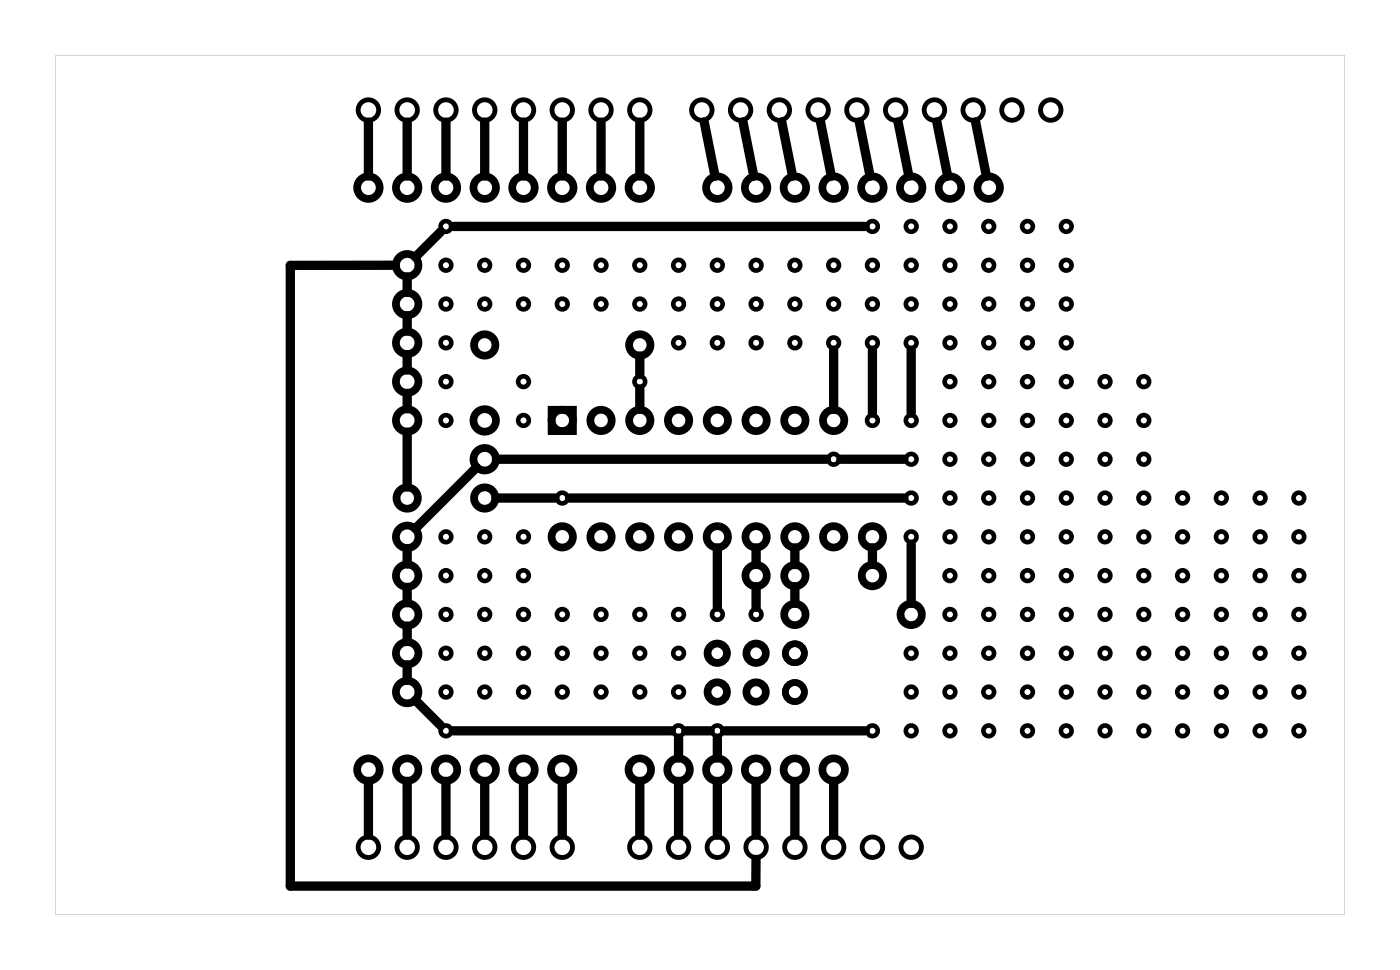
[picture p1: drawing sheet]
<svg xmlns="http://www.w3.org/2000/svg" width="92mm" height="63mm" viewBox="0 0 92 63" stroke-linecap="round" stroke-linejoin="round" font-family="sans-serif">
<path d="M3.6 3.6v56.3h84.5v-56.3zM3.6 3.6h84.5v56.3h-84.5z" fill="#000"/>
<g fill="none" stroke="#000" stroke-width=".51">
<path d="M36.1 26.8h1.4v1.4h-1.4z"/>
<circle cx="24.1" cy="12.3" r=".74"/>
<circle cx="26.7" cy="17.4" r=".74"/>
<circle cx="26.7" cy="19.9" r=".74"/>
<circle cx="26.7" cy="12.3" r=".74"/>
<circle cx="29.2" cy="12.3" r=".74"/>
<circle cx="31.8" cy="12.3" r=".74"/>
<circle cx="34.3" cy="12.3" r=".74"/>
<circle cx="36.8" cy="12.3" r=".74"/>
<circle cx="39.4" cy="12.3" r=".74"/>
<circle cx="41.9" cy="12.3" r=".74"/>
<circle cx="47" cy="12.3" r=".74"/>
<circle cx="49.5" cy="12.3" r=".74"/>
<circle cx="52.1" cy="12.3" r=".74"/>
<circle cx="54.6" cy="12.3" r=".74"/>
<circle cx="57.2" cy="12.3" r=".74"/>
<circle cx="59.7" cy="12.3" r=".74"/>
<circle cx="62.2" cy="12.3" r=".74"/>
<circle cx="64.8" cy="12.3" r=".74"/>
<circle cx="26.7" cy="32.6" r=".7"/>
<circle cx="26.7" cy="27.5" r=".74"/>
<circle cx="26.7" cy="25" r=".74"/>
<circle cx="26.7" cy="22.4" r=".74"/>
<circle cx="26.7" cy="35.1" r=".74"/>
<circle cx="26.7" cy="37.7" r=".74"/>
<circle cx="31.8" cy="22.6" r=".7"/>
<circle cx="31.8" cy="32.6" r=".7"/>
<circle cx="31.8" cy="27.5" r=".74"/>
<circle cx="31.8" cy="30.1" r=".74"/>
<circle cx="36.8" cy="35.1" r=".7"/>
<circle cx="36.8" cy="27.5" r=".7"/>
<circle cx="39.4" cy="35.1" r=".7"/>
<circle cx="39.4" cy="27.5" r=".7"/>
<circle cx="41.9" cy="22.6" r=".7"/>
<circle cx="41.9" cy="35.1" r=".7"/>
<circle cx="41.9" cy="27.5" r=".7"/>
<circle cx="44.5" cy="35.1" r=".7"/>
<circle cx="44.5" cy="27.5" r=".7"/>
<circle cx="47" cy="35.1" r=".7"/>
<circle cx="47" cy="27.5" r=".7"/>
<circle cx="49.5" cy="37.7" r=".7"/>
<circle cx="49.5" cy="35.1" r=".7"/>
<circle cx="49.5" cy="27.5" r=".7"/>
<circle cx="52.1" cy="37.7" r=".7"/>
<circle cx="52.1" cy="35.1" r=".7"/>
<circle cx="52.1" cy="27.5" r=".7"/>
<circle cx="54.6" cy="35.1" r=".7"/>
<circle cx="54.6" cy="27.5" r=".7"/>
<circle cx="57.2" cy="37.7" r=".7"/>
<circle cx="57.2" cy="35.1" r=".7"/>
<circle cx="24.1" cy="50.4" r=".74"/>
<circle cx="26.7" cy="45.3" r=".74"/>
<circle cx="26.7" cy="42.8" r=".74"/>
<circle cx="26.7" cy="40.2" r=".74"/>
<circle cx="26.7" cy="50.4" r=".74"/>
<circle cx="29.2" cy="50.4" r=".74"/>
<circle cx="31.8" cy="50.4" r=".74"/>
<circle cx="34.3" cy="50.4" r=".74"/>
<circle cx="36.8" cy="50.4" r=".74"/>
<circle cx="41.9" cy="50.4" r=".74"/>
<circle cx="44.5" cy="50.4" r=".74"/>
<circle cx="47" cy="42.8" r=".64"/>
<circle cx="47" cy="45.3" r=".64"/>
<circle cx="47" cy="50.4" r=".74"/>
<circle cx="49.5" cy="42.8" r=".64"/>
<circle cx="49.5" cy="45.3" r=".64"/>
<circle cx="49.5" cy="50.4" r=".74"/>
<circle cx="52.1" cy="40.2" r=".7"/>
<circle cx="52.1" cy="50.4" r=".74"/>
<circle cx="54.6" cy="50.4" r=".74"/>
<circle cx="59.7" cy="40.2" r=".7"/>
</g>
<g fill="none" stroke="#000" stroke-width=".3">
<circle cx="29.2" cy="17.4" r=".35"/>
<circle cx="29.2" cy="19.9" r=".35"/>
<circle cx="29.2" cy="14.8" r=".35"/>
<circle cx="31.8" cy="19.9" r=".35"/>
<circle cx="31.8" cy="17.4" r=".35"/>
<circle cx="34.3" cy="19.9" r=".35"/>
<circle cx="34.3" cy="17.4" r=".35"/>
<circle cx="36.8" cy="19.9" r=".35"/>
<circle cx="36.8" cy="17.4" r=".35"/>
<circle cx="39.4" cy="17.4" r=".35"/>
<circle cx="39.4" cy="19.9" r=".35"/>
<circle cx="41.9" cy="19.9" r=".35"/>
<circle cx="41.9" cy="17.4" r=".35"/>
<circle cx="44.5" cy="19.9" r=".35"/>
<circle cx="44.5" cy="17.4" r=".35"/>
<circle cx="47" cy="17.4" r=".35"/>
<circle cx="47" cy="19.9" r=".35"/>
<circle cx="49.5" cy="17.4" r=".35"/>
<circle cx="49.5" cy="19.9" r=".35"/>
<circle cx="52.1" cy="17.4" r=".35"/>
<circle cx="52.1" cy="19.9" r=".35"/>
<circle cx="54.6" cy="17.4" r=".35"/>
<circle cx="54.6" cy="19.9" r=".35"/>
<circle cx="57.2" cy="19.9" r=".35"/>
<circle cx="57.2" cy="14.8" r=".35"/>
<circle cx="57.2" cy="17.4" r=".35"/>
<circle cx="59.7" cy="17.4" r=".35"/>
<circle cx="59.7" cy="14.8" r=".35"/>
<circle cx="59.7" cy="19.9" r=".35"/>
<circle cx="62.2" cy="19.9" r=".35"/>
<circle cx="62.2" cy="14.8" r=".35"/>
<circle cx="62.2" cy="17.4" r=".35"/>
<circle cx="64.8" cy="14.8" r=".35"/>
<circle cx="64.8" cy="19.9" r=".35"/>
<circle cx="64.8" cy="17.4" r=".35"/>
<circle cx="67.3" cy="17.4" r=".35"/>
<circle cx="67.3" cy="14.8" r=".35"/>
<circle cx="67.3" cy="19.9" r=".35"/>
<circle cx="69.9" cy="19.9" r=".35"/>
<circle cx="69.9" cy="14.8" r=".35"/>
<circle cx="69.9" cy="17.4" r=".35"/>
<circle cx="29.2" cy="37.7" r=".35"/>
<circle cx="29.2" cy="25" r=".35"/>
<circle cx="29.2" cy="27.5" r=".35"/>
<circle cx="29.2" cy="22.4" r=".35"/>
<circle cx="29.2" cy="35.1" r=".35"/>
<circle cx="31.8" cy="37.7" r=".35"/>
<circle cx="31.8" cy="35.1" r=".35"/>
<circle cx="34.3" cy="37.7" r=".35"/>
<circle cx="34.3" cy="25" r=".35"/>
<circle cx="34.3" cy="35.1" r=".35"/>
<circle cx="34.3" cy="27.5" r=".35"/>
<circle cx="36.8" cy="32.6" r=".35"/>
<circle cx="41.9" cy="25" r=".35"/>
<circle cx="44.5" cy="22.4" r=".35"/>
<circle cx="47" cy="22.4" r=".35"/>
<circle cx="49.5" cy="22.4" r=".35"/>
<circle cx="52.1" cy="22.4" r=".35"/>
<circle cx="54.6" cy="30.1" r=".35"/>
<circle cx="54.6" cy="22.4" r=".35"/>
<circle cx="57.2" cy="22.4" r=".35"/>
<circle cx="57.2" cy="27.5" r=".35"/>
<circle cx="59.7" cy="30.1" r=".35"/>
<circle cx="59.7" cy="27.5" r=".35"/>
<circle cx="59.7" cy="32.6" r=".35"/>
<circle cx="59.7" cy="22.4" r=".35"/>
<circle cx="59.7" cy="35.1" r=".35"/>
<circle cx="62.2" cy="25" r=".35"/>
<circle cx="62.2" cy="27.5" r=".35"/>
<circle cx="62.2" cy="35.1" r=".35"/>
<circle cx="62.2" cy="32.6" r=".35"/>
<circle cx="62.2" cy="30.1" r=".35"/>
<circle cx="62.2" cy="22.4" r=".35"/>
<circle cx="62.2" cy="37.7" r=".35"/>
<circle cx="64.8" cy="25" r=".35"/>
<circle cx="64.8" cy="37.7" r=".35"/>
<circle cx="64.8" cy="27.5" r=".35"/>
<circle cx="64.8" cy="32.6" r=".35"/>
<circle cx="64.8" cy="35.1" r=".35"/>
<circle cx="64.8" cy="30.1" r=".35"/>
<circle cx="64.8" cy="22.4" r=".35"/>
<circle cx="67.3" cy="27.5" r=".35"/>
<circle cx="67.3" cy="35.1" r=".35"/>
<circle cx="67.3" cy="37.7" r=".35"/>
<circle cx="67.3" cy="32.6" r=".35"/>
<circle cx="67.3" cy="25" r=".35"/>
<circle cx="67.3" cy="30.1" r=".35"/>
<circle cx="67.3" cy="22.4" r=".35"/>
<circle cx="69.9" cy="35.1" r=".35"/>
<circle cx="69.9" cy="32.6" r=".35"/>
<circle cx="69.9" cy="30.1" r=".35"/>
<circle cx="69.9" cy="25" r=".35"/>
<circle cx="69.9" cy="22.4" r=".35"/>
<circle cx="69.9" cy="37.7" r=".35"/>
<circle cx="69.9" cy="27.5" r=".35"/>
<circle cx="72.4" cy="35.1" r=".35"/>
<circle cx="72.4" cy="32.6" r=".35"/>
<circle cx="72.4" cy="37.7" r=".35"/>
<circle cx="72.4" cy="27.5" r=".35"/>
<circle cx="72.4" cy="30.1" r=".35"/>
<circle cx="72.4" cy="25" r=".35"/>
<circle cx="74.9" cy="27.5" r=".35"/>
<circle cx="74.9" cy="25" r=".35"/>
<circle cx="74.9" cy="35.1" r=".35"/>
<circle cx="74.9" cy="32.6" r=".35"/>
<circle cx="74.9" cy="37.7" r=".35"/>
<circle cx="74.9" cy="30.1" r=".35"/>
<circle cx="77.5" cy="35.1" r=".35"/>
<circle cx="77.5" cy="32.6" r=".35"/>
<circle cx="77.5" cy="37.7" r=".35"/>
<circle cx="80" cy="35.1" r=".35"/>
<circle cx="80" cy="37.7" r=".35"/>
<circle cx="80" cy="32.6" r=".35"/>
<circle cx="82.6" cy="32.6" r=".35"/>
<circle cx="82.6" cy="37.7" r=".35"/>
<circle cx="82.6" cy="35.1" r=".35"/>
<circle cx="85.1" cy="37.7" r=".35"/>
<circle cx="85.1" cy="35.1" r=".35"/>
<circle cx="85.1" cy="32.6" r=".35"/>
<circle cx="29.2" cy="45.3" r=".35"/>
<circle cx="29.2" cy="40.2" r=".35"/>
<circle cx="29.2" cy="47.8" r=".35"/>
<circle cx="29.2" cy="42.8" r=".35"/>
<circle cx="31.8" cy="42.8" r=".35"/>
<circle cx="31.8" cy="45.3" r=".35"/>
<circle cx="31.8" cy="40.2" r=".35"/>
<circle cx="34.3" cy="40.2" r=".35"/>
<circle cx="34.3" cy="45.3" r=".35"/>
<circle cx="34.3" cy="42.8" r=".35"/>
<circle cx="36.8" cy="40.2" r=".35"/>
<circle cx="36.8" cy="45.3" r=".35"/>
<circle cx="36.8" cy="42.8" r=".35"/>
<circle cx="39.4" cy="45.3" r=".35"/>
<circle cx="39.4" cy="42.8" r=".35"/>
<circle cx="39.4" cy="40.2" r=".35"/>
<circle cx="41.9" cy="45.3" r=".35"/>
<circle cx="41.9" cy="40.2" r=".35"/>
<circle cx="41.9" cy="42.8" r=".35"/>
<circle cx="44.5" cy="40.2" r=".35"/>
<circle cx="44.5" cy="47.8" r=".35"/>
<circle cx="44.5" cy="42.8" r=".35"/>
<circle cx="44.5" cy="45.3" r=".35"/>
<circle cx="47" cy="47.8" r=".35"/>
<circle cx="47" cy="40.2" r=".35"/>
<circle cx="49.5" cy="40.2" r=".35"/>
<circle cx="57.2" cy="47.8" r=".35"/>
<circle cx="59.7" cy="47.8" r=".35"/>
<circle cx="59.7" cy="45.3" r=".35"/>
<circle cx="59.7" cy="42.8" r=".35"/>
<circle cx="62.2" cy="45.3" r=".35"/>
<circle cx="62.2" cy="47.8" r=".35"/>
<circle cx="62.2" cy="42.8" r=".35"/>
<circle cx="62.2" cy="40.2" r=".35"/>
<circle cx="64.8" cy="42.8" r=".35"/>
<circle cx="64.8" cy="45.3" r=".35"/>
<circle cx="64.8" cy="40.2" r=".35"/>
<circle cx="64.8" cy="47.8" r=".35"/>
<circle cx="67.3" cy="47.8" r=".35"/>
<circle cx="67.3" cy="42.8" r=".35"/>
<circle cx="67.3" cy="45.3" r=".35"/>
<circle cx="67.3" cy="40.2" r=".35"/>
<circle cx="69.9" cy="40.2" r=".35"/>
<circle cx="69.9" cy="42.8" r=".35"/>
<circle cx="69.9" cy="45.3" r=".35"/>
<circle cx="69.9" cy="47.8" r=".35"/>
<circle cx="72.4" cy="40.2" r=".35"/>
<circle cx="72.4" cy="47.8" r=".35"/>
<circle cx="72.4" cy="42.8" r=".35"/>
<circle cx="72.4" cy="45.3" r=".35"/>
<circle cx="74.9" cy="45.3" r=".35"/>
<circle cx="74.9" cy="42.8" r=".35"/>
<circle cx="74.9" cy="40.2" r=".35"/>
<circle cx="74.9" cy="47.8" r=".35"/>
<circle cx="77.5" cy="45.3" r=".35"/>
<circle cx="77.5" cy="42.8" r=".35"/>
<circle cx="77.5" cy="40.2" r=".35"/>
<circle cx="77.5" cy="47.8" r=".35"/>
<circle cx="80" cy="47.8" r=".35"/>
<circle cx="80" cy="45.3" r=".35"/>
<circle cx="80" cy="42.8" r=".35"/>
<circle cx="80" cy="40.2" r=".35"/>
<circle cx="82.6" cy="45.3" r=".35"/>
<circle cx="82.6" cy="47.8" r=".35"/>
<circle cx="82.6" cy="40.2" r=".35"/>
<circle cx="82.6" cy="42.8" r=".35"/>
<circle cx="85.1" cy="45.3" r=".35"/>
<circle cx="85.1" cy="47.8" r=".35"/>
<circle cx="85.1" cy="40.2" r=".35"/>
<circle cx="85.1" cy="42.8" r=".35"/>
</g>
<g fill="none" stroke="#000" stroke-width=".43">
<circle cx="52.1" cy="45.3" r=".62"/>
<circle cx="52.1" cy="42.8" r=".62"/>
</g>
<g fill="none" stroke="#000" stroke-width=".32">
<circle cx="24.1" cy="7.2" r=".67"/>
<circle cx="26.7" cy="7.2" r=".67"/>
<circle cx="29.2" cy="7.2" r=".67"/>
<circle cx="31.8" cy="7.2" r=".67"/>
<circle cx="34.3" cy="7.2" r=".67"/>
<circle cx="36.8" cy="7.2" r=".67"/>
<circle cx="39.4" cy="7.2" r=".67"/>
<circle cx="41.9" cy="7.2" r=".67"/>
<circle cx="46" cy="7.2" r=".67"/>
<circle cx="48.5" cy="7.2" r=".67"/>
<circle cx="51.1" cy="7.2" r=".67"/>
<circle cx="53.6" cy="7.2" r=".67"/>
<circle cx="56.1" cy="7.2" r=".67"/>
<circle cx="58.7" cy="7.2" r=".67"/>
<circle cx="61.2" cy="7.2" r=".67"/>
<circle cx="63.8" cy="7.2" r=".67"/>
<circle cx="66.3" cy="7.2" r=".67"/>
<circle cx="68.8" cy="7.2" r=".67"/>
<circle cx="24.1" cy="55.5" r=".67"/>
<circle cx="26.7" cy="55.5" r=".67"/>
<circle cx="29.2" cy="55.5" r=".67"/>
<circle cx="31.8" cy="55.5" r=".67"/>
<circle cx="34.3" cy="55.5" r=".67"/>
<circle cx="36.8" cy="55.5" r=".67"/>
<circle cx="41.9" cy="55.5" r=".67"/>
<circle cx="44.5" cy="55.5" r=".67"/>
<circle cx="47" cy="55.5" r=".67"/>
<circle cx="49.5" cy="55.5" r=".67"/>
<circle cx="52.1" cy="55.5" r=".67"/>
<circle cx="54.6" cy="55.5" r=".67"/>
<circle cx="57.2" cy="55.5" r=".67"/>
<circle cx="59.7" cy="55.5" r=".67"/>
</g>
<g fill="none" stroke="#000" stroke-width=".61">
<path d="M24.1 8v3.5M25.9 17.4h-6.9v40.6h30.5v-1.7M26.7 8v3.5M26.7 18.1v1M28.9 15.2l-1.7 1.6M29.2 8v3.5M29.7 14.8h27M31.8 8v3.5M34.3 8v3.5M36.8 8v3.5M39.4 8v3.5M41.9 8v3.5"/>
<path d="M46.1 8l.7 3.5M48.7 8l.7 3.5M51.2 8l.7 3.5M53.8 8l.7 3.5M56.3 8l.7 3.5M58.8 8l.7 3.5M61.4 8l.7 3.5M63.9 8l.7 3.5M26.7 20.7v1M26.7 23.2v1M26.7 25.7v1.1M26.7 28.3v3.6"/>
<path d="M26.7 35.9v1M26.7 38.4v1.1M31.2 30.6l-4 4M32.5 32.6h3.9M32.5 30.1h21.6M37.3 32.6h21.9M41.9 23.3v1.2M41.9 25.5v1.3M47 35.9v3.8M49.5 35.9v1.1M49.5 38.4v1.3M52.1 35.9v1.1"/>
<path d="M52.1 38.4v1.1M54.6 22.9v3.9M55.1 30.1h4.1M57.2 22.9v4.1M57.2 35.9v1.1M59.7 22.9v4.1M59.7 35.6v3.9M24.1 51.1v3.6M26.7 41v1M26.7 43.5v1M26.7 51.1v3.6M27.2 45.8l1.7 1.7"/>
<path d="M29.2 51.1v3.6M29.7 47.8h14.3M31.8 51.1v3.6M34.3 51.1v3.6M36.8 51.1v3.6M41.9 51.1v3.6M44.5 48.3v1.3M44.5 51.1v3.6M44.9 47.8h1.6M47 48.3v1.3M47 51.1v3.6M47.5 47.8h9.2"/>
<path d="M49.5 51.1v3.6M52.1 51.1v3.6M54.6 51.1v3.6"/>
</g>
</svg>
